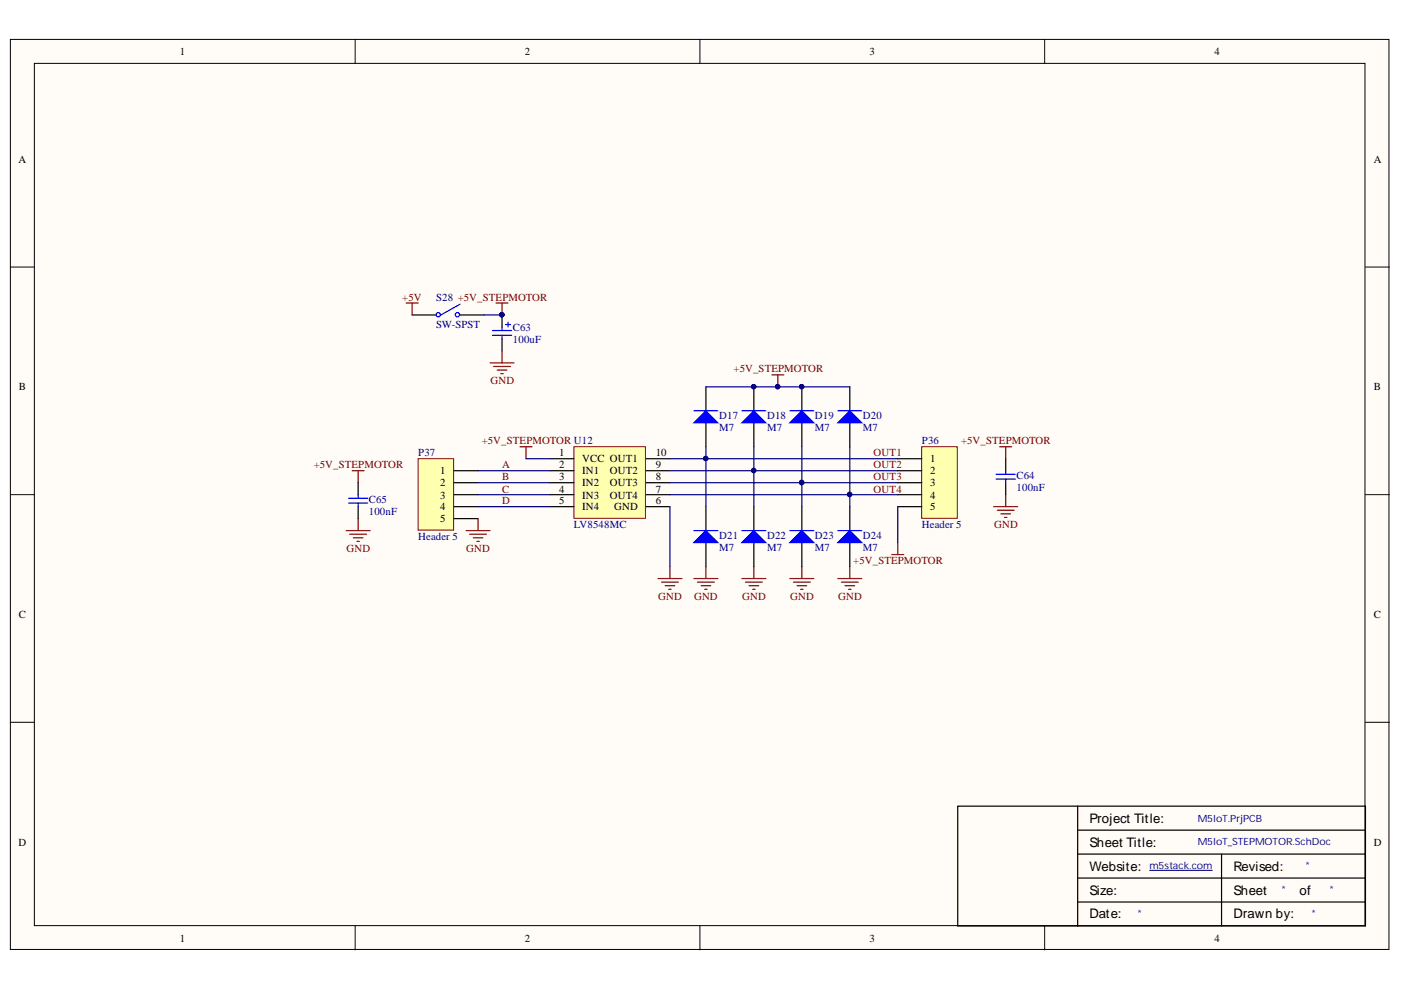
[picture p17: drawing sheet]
<svg xmlns="http://www.w3.org/2000/svg" width="297mm" height="210mm" viewBox="0 0 297 210" stroke-linecap="round" stroke-linejoin="round" font-family="sans-serif">
<defs><g id="words">
<g font-size="2.8">
<text x="231" y="174.4">Project Title:</text>
<text x="231" y="179.5">Sheet Title:</text>
<text x="231" y="184.6">Website:</text>
<text x="261.6" y="184.6">Revised:</text>
<text x="231" y="189.7">Size:</text>
<text x="261.6" y="189.7">Sheet</text>
<text x="275.5" y="189.7">of</text>
<text x="231" y="194.7">Date:</text>
<text x="261.6" y="194.7">Drawn by:</text>
</g>
<g font-size="2.3">
<text x="38.2" y="11.7">1</text>
<text x="111.3" y="11.7">2</text>
<text x="184.4" y="11.7">3</text>
<text x="257.5" y="11.7">4</text>
<text x="3.9" y="34.5">A</text>
<text x="291.3" y="34.5">A</text>
<text x="4" y="82.8">B</text>
<text x="291.3" y="82.8">B</text>
<text x="93.3" y="100.5">1</text>
<text x="118.5" y="96.7">1</text>
<text x="118.5" y="99.3">2</text>
<text x="118.5" y="101.8">3</text>
<text x="123.5" y="98">VCC OUT1</text>
<text x="123.5" y="100.5">IN1</text>
<text x="129.3" y="100.5">OUT2</text>
<text x="139" y="101.8">8</text>
<text x="139" y="99.3">9</text>
<text x="139" y="96.7">10</text>
<text x="197.2" y="98">1</text>
<text x="197.2" y="100.5">2</text>
<text x="93.3" y="103.1">2</text>
<text x="93.3" y="105.7">3</text>
<text x="118.5" y="104.4">4</text>
<text x="118.5" y="107">5</text>
<text x="123.5" y="103.1">IN2</text>
<text x="123.5" y="105.7">IN3</text>
<text x="129.3" y="105.7">OUT4</text>
<text x="129.3" y="103.1">OUT3</text>
<text x="139" y="107">6</text>
<text x="139" y="104.4">7</text>
<text x="197.2" y="103.1">3</text>
<text x="197.2" y="105.7">4</text>
<text x="93.3" y="108.2">4</text>
<text x="93.3" y="110.8">5</text>
<text x="123.5" y="108.2">IN4</text>
<text x="130.2" y="108.2">GND</text>
<text x="197.2" y="108.2">5</text>
<text x="4" y="131.1">C</text>
<text x="291.3" y="131.1">C</text>
<text x="3.9" y="179.3">D</text>
<text x="291.3" y="179.3">D</text>
<text x="38.2" y="199.6">1</text>
<text x="111.3" y="199.6">2</text>
<text x="184.4" y="199.6">3</text>
<text x="257.5" y="199.6">4</text>
</g>
<g font-size="2.3" fill="#800000">
<text x="85.3" y="63.8">+5V</text>
<text x="104" y="81.5">GND</text>
<text x="155.5" y="79">+5V_STEPMOTOR</text>
<text x="102.1" y="94.2">+5V_STEPMOTOR U12</text>
<text x="203.8" y="94.2">+5V_STEPMOTOR</text>
<text x="66.5" y="99.3">+5V_STEPMOTOR</text>
<text x="106.4" y="99.3">A</text>
<text x="106.4" y="101.8">B</text>
<text x="185.2" y="96.7">OUT1</text>
<text x="185.2" y="99.3">OUT2</text>
<text x="185.2" y="101.8">OUT3</text>
<text x="106.4" y="104.4">C</text>
<text x="106.4" y="107">D</text>
<text x="185.2" y="104.4">OUT4</text>
<text x="210.8" y="112">GND</text>
<text x="73.4" y="117.1">GND</text>
<text x="98.8" y="117.1">GND</text>
<text x="180.9" y="119.6">+5V_STEPMOTOR</text>
<text x="139.5" y="127.3">GND</text>
<text x="147.1" y="127.3">GND</text>
<text x="157.4" y="127.3">GND</text>
<text x="167.5" y="127.3">GND</text>
<text x="177.7" y="127.3">GND</text>
</g>
<g font-size="2.3" fill="#000080">
<text x="92.5" y="63.8">S28 +5V_STEPMOTOR</text>
<text x="92.5" y="69.6">SW-SPST</text>
<text x="108.7" y="70.1">C63</text>
<text x="108.7" y="72.6">100uF</text>
<text x="152.5" y="88.9">D17</text>
<text x="162.6" y="88.9">D18</text>
<text x="172.8" y="88.9">D19</text>
<text x="182.9" y="88.9">D20</text>
<text x="152.5" y="91.4">M7</text>
<text x="162.6" y="91.4">M7</text>
<text x="172.8" y="91.4">M7</text>
<text x="182.9" y="91.4">M7</text>
<text x="195.5" y="94.2">P36</text>
<text x="88.7" y="96.7">P37</text>
<text x="215.5" y="101.6">C64</text>
<text x="78.2" y="106.7">C65</text>
<text x="215.5" y="104.2">100nF</text>
<text x="78.2" y="109.2">100nF</text>
<text x="121.7" y="112">LV8548MC</text>
<text x="195.5" y="112">Header 5</text>
<text x="88.7" y="114.6">Header 5</text>
<text x="152.5" y="114.3">D21</text>
<text x="152.5" y="116.9">M7</text>
<text x="162.6" y="114.3">D22</text>
<text x="162.6" y="116.9">M7</text>
<text x="172.8" y="114.3">D23</text>
<text x="172.8" y="116.9">M7</text>
<text x="182.9" y="114.3">D24</text>
<text x="182.9" y="116.9">M7</text>
</g>
<g font-size="2.1" fill="#000080">
<text x="253.9" y="174.2">M5IoT.PrjPCB</text>
<text x="253.9" y="179.3">M5IoT_STEPMOTOR.SchDoc</text>
<text x="243.7" y="184.3">m5stack.com</text>
<text x="276.8" y="184.3">*</text>
<text x="271.7" y="189.4">*</text>
<text x="281.9" y="189.4">*</text>
<text x="241.2" y="194.5">*</text>
<text x="278.1" y="194.5">*</text>
</g>
</g></defs>
<g fill="#fffcf8" stroke="#000" stroke-width=".21">
<path d="M2.2 8.4h292.3v192.9h-292.3z"/>
<path d="M7.3 13.4h282.1v182.9h-282.1z"/>
</g>
<path d="M75.3 8.4v5M148.4 8.4v5M221.5 8.4v5M2.2 56.6h5.1M289.5 56.6h5.1M2.2 104.9h5.1M289.5 104.9h5.1M2.2 153.1h5.1M289.5 153.1h5.1M75.3 196.3v5.1M148.4 196.3v5.1M221.5 196.3v5.1" fill="none" stroke="#000" stroke-width=".21"/>
<path d="M228.5 170.9h-25.4v25.4h25.4M228.5 170.9h61v25.4h-61M228.5 176h61M228.5 170.9v25.4M228.5 191.2h61M228.5 186.2h61M228.5 181.1h61M259 181.1v15.2" fill="none" stroke="#000" stroke-width=".25"/>
<path d="M243.7 184.5h13.3" fill="none" stroke="#000080" stroke-width=".21"/>
<path d="M139.5 122.7h5.1M140.3 123.4h3.5M141 124.2h2.1M141.8 125h.5M142 120.1v2.6M147.1 122.7h5.1M147.9 123.4h3.5M148.6 124.2h2.1M149.4 125h.5M149.7 120.1v2.6" fill="none" stroke="#800000" stroke-width=".25"/>
<path d="M121.7 94.7h15.2v15.2h-15.2z" fill="#ffffb0" stroke="#800000" stroke-width=".21"/>
<g fill="none" stroke="#000" stroke-width=".25">
<path d="M87.4 66.8h5.1M97.5 66.8h5.1M106.4 66.8v2.5M106.4 71.9v2.5M116.6 97.3h5.1M116.6 99.8h5.1M137 97.3h5M137 99.8h5M116.6 102.3h5.1M116.6 104.9h5.1M116.6 107.4h5.1M137 102.3h5"/>
<path d="M137 104.9h5M137 107.4h5"/>
</g>
<g fill="none" stroke="#800000" stroke-width=".25">
<path d="M86.1 64.2h2.5M87.4 64.2v2.6M103.9 76.9h5.1M104.7 77.7h3.5M105.2 64.2h2.5M105.4 78.5h2.1M106.2 79.2h.5M106.4 64.2v2.6M106.4 74.4v2.5M210.7 107.4h5.1M211.4 108.2h3.6M212.2 108.9h2"/>
<path d="M213 109.7h.5M213.2 104.9v2.5M157.3 122.7h5.1M158.1 123.4h3.5M158.8 124.2h2.1M159.6 125h.5M159.8 120.1v2.6"/>
</g>
<g fill="none" stroke="#00f" stroke-width=".25">
<path d="M97.5 64.5l-4 2.3M104.4 70.1h4.1M104.4 71.1h4.1M106.4 69.3v.8M106.4 71.1v.8M107.2 68.8h1M107.7 68.3v1"/>
<circle cx="92.9" cy="66.7" r=".46"/>
<circle cx="97" cy="66.7" r=".46"/>
</g>
<circle cx="106.4" cy="66.7" r=".46" fill="#000080" stroke="#000080" stroke-width=".21"/>
<path d="M88.6 97.3h7.6v15.1h-7.6z" fill="#ffffb0" stroke="#800000" stroke-width=".21"/>
<path d="M96.3 99.8h5.1M96.3 102.3h5.1M96.3 104.9h5.1M96.3 107.4h5.1M96.3 110h5.1M149.7 107.4v5.1M149.7 115v5.1" fill="none" stroke="#000" stroke-width=".25"/>
<path d="M73.4 112.5h5.1M74.2 113.3h3.5M74.9 114h2M75.7 114.8h.5M75.9 110v2.5M98.8 112.5h5.1M99.6 113.3h3.5M100.3 114h2.1M101.1 114.8h.5M101.4 110v2.5" fill="none" stroke="#800000" stroke-width=".25"/>
<path d="M147.1 115l2.6-2.5 2.5 2.5z" fill="#00f"/>
<path d="M147.1 115l2.6-2.5 2.5 2.5zM147.1 112.5h5.1" fill="none" stroke="#00f" stroke-width=".25"/>
<path d="M159.8 107.4v5.1M159.8 115v5.1" fill="none" stroke="#000" stroke-width=".25"/>
<path d="M157.3 115l2.5-2.5 2.6 2.5z" fill="#00f"/>
<path d="M157.3 115l2.5-2.5 2.6 2.5zM157.3 112.5h5.1" fill="none" stroke="#00f" stroke-width=".25"/>
<path d="M149.7 82v5.1M149.7 89.6v5.1" fill="none" stroke="#000" stroke-width=".25"/>
<path d="M147.1 89.6l2.6-2.5 2.5 2.5z" fill="#00f"/>
<path d="M147.1 89.6l2.6-2.5 2.5 2.5zM147.1 87.1h5.1" fill="none" stroke="#00f" stroke-width=".25"/>
<path d="M159.8 82v5.1M159.8 89.6v5.1" fill="none" stroke="#000" stroke-width=".25"/>
<circle cx="159.8" cy="82" r=".46" fill="#000080" stroke="#000080" stroke-width=".21"/>
<path d="M157.3 89.6l2.5-2.5 2.6 2.5z" fill="#00f"/>
<path d="M157.3 89.6l2.5-2.5 2.6 2.5zM157.3 87.1h5.1" fill="none" stroke="#00f" stroke-width=".25"/>
<g fill="#000080" stroke="#000080" stroke-width=".21">
<circle cx="159.8" cy="82" r=".46"/>
<circle cx="164.9" cy="82" r=".46"/>
</g>
<path d="M163.6 79.5h2.6M164.9 79.5v2.5M74.7 99.8h2.5M75.9 99.8v2.5M110.3 94.7h2.5M111.5 94.7v2.6M212 94.7h2.5M213.2 94.7v2.6" fill="none" stroke="#800000" stroke-width=".25"/>
<path d="M195.4 94.7h7.6v15.2h-7.6z" fill="#ffffb0" stroke="#800000" stroke-width=".21"/>
<path d="M190.3 97.3h5.1M190.3 99.8h5.1M170 107.4v5.1M170 115v5.1M190.3 102.3h5.1M190.3 104.9h5.1M190.3 107.4h5.1" fill="none" stroke="#000" stroke-width=".25"/>
<path d="M167.5 122.7h5M168.2 123.4h3.6M169 124.2h2M169.8 125h.5M170 120.1v2.6M177.6 122.7h5.1M178.4 123.4h3.6M179.2 124.2h2M179.9 125h.5M180.2 120.1v2.6" fill="none" stroke="#800000" stroke-width=".25"/>
<path d="M167.5 115l2.5-2.5 2.5 2.5z" fill="#00f"/>
<path d="M167.5 115l2.5-2.5 2.5 2.5zM167.5 112.5h5" fill="none" stroke="#00f" stroke-width=".25"/>
<path d="M180.2 107.4v5.1M180.2 115v5.1" fill="none" stroke="#000" stroke-width=".25"/>
<path d="M177.6 115l2.6-2.5 2.5 2.5z" fill="#00f"/>
<path d="M177.6 115l2.6-2.5 2.5 2.5zM177.6 112.5h5.1" fill="none" stroke="#00f" stroke-width=".25"/>
<path d="M170 82v5.1M170 89.6v5.1" fill="none" stroke="#000" stroke-width=".25"/>
<circle cx="170" cy="82" r=".46" fill="#000080" stroke="#000080" stroke-width=".21"/>
<path d="M167.5 89.6l2.5-2.5 2.5 2.5z" fill="#00f"/>
<path d="M167.5 89.6l2.5-2.5 2.5 2.5zM167.5 87.1h5" fill="none" stroke="#00f" stroke-width=".25"/>
<circle cx="170" cy="82" r=".46" fill="#000080" stroke="#000080" stroke-width=".21"/>
<path d="M180.2 82v5.1M180.2 89.6v5.1" fill="none" stroke="#000" stroke-width=".25"/>
<path d="M177.6 89.6l2.6-2.5 2.5 2.5z" fill="#00f"/>
<path d="M177.6 89.6l2.6-2.5 2.5 2.5zM177.6 87.1h5.1M213.2 99.8v.8M73.9 105.6h4.1M73.9 106.7h4.1M75.9 104.9v.7M75.9 106.7v.7M211.2 100.6h4.1M211.2 101.6h4.1M213.2 101.6v.7" fill="none" stroke="#00f" stroke-width=".25"/>
<path d="M189.1 117.6h2.5M190.3 115v2.6" fill="none" stroke="#800000" stroke-width=".25"/>
<path d="M213.2 97.3v2.5M75.9 102.3v2.6M75.9 107.4v2.6M213.2 102.3v2.6" fill="none" stroke="#000" stroke-width=".25"/>
<g fill="none" stroke="#000080" stroke-width=".25">
<path d="M102.6 66.8h3.8M101.4 99.8h15.2M111.5 97.3h5.1M142 99.8h48.3M142 97.3h48.3M149.7 82h30.5M149.7 94.7v12.7M159.8 94.7v12.7M170 94.7v12.7M180.2 94.7v12.7M101.4 104.9h15.2M101.4 107.4h15.2"/>
<path d="M101.4 102.3h15.2M142 104.9h48.3M142 102.3h48.3M142 107.4v12.7M190.3 107.4v7.6"/>
</g>
<g fill="#000080" stroke="#000080" stroke-width=".21">
<circle cx="149.6" cy="97.2" r=".46"/>
<circle cx="159.8" cy="99.8" r=".46"/>
<circle cx="106.4" cy="66.7" r=".46"/>
<circle cx="180.1" cy="104.8" r=".46"/>
<circle cx="169.9" cy="102.3" r=".46"/>
<circle cx="170" cy="82" r=".46"/>
<circle cx="164.9" cy="82" r=".46"/>
<circle cx="159.8" cy="82" r=".46"/>
</g>
<use href="#words"/>
</svg>
